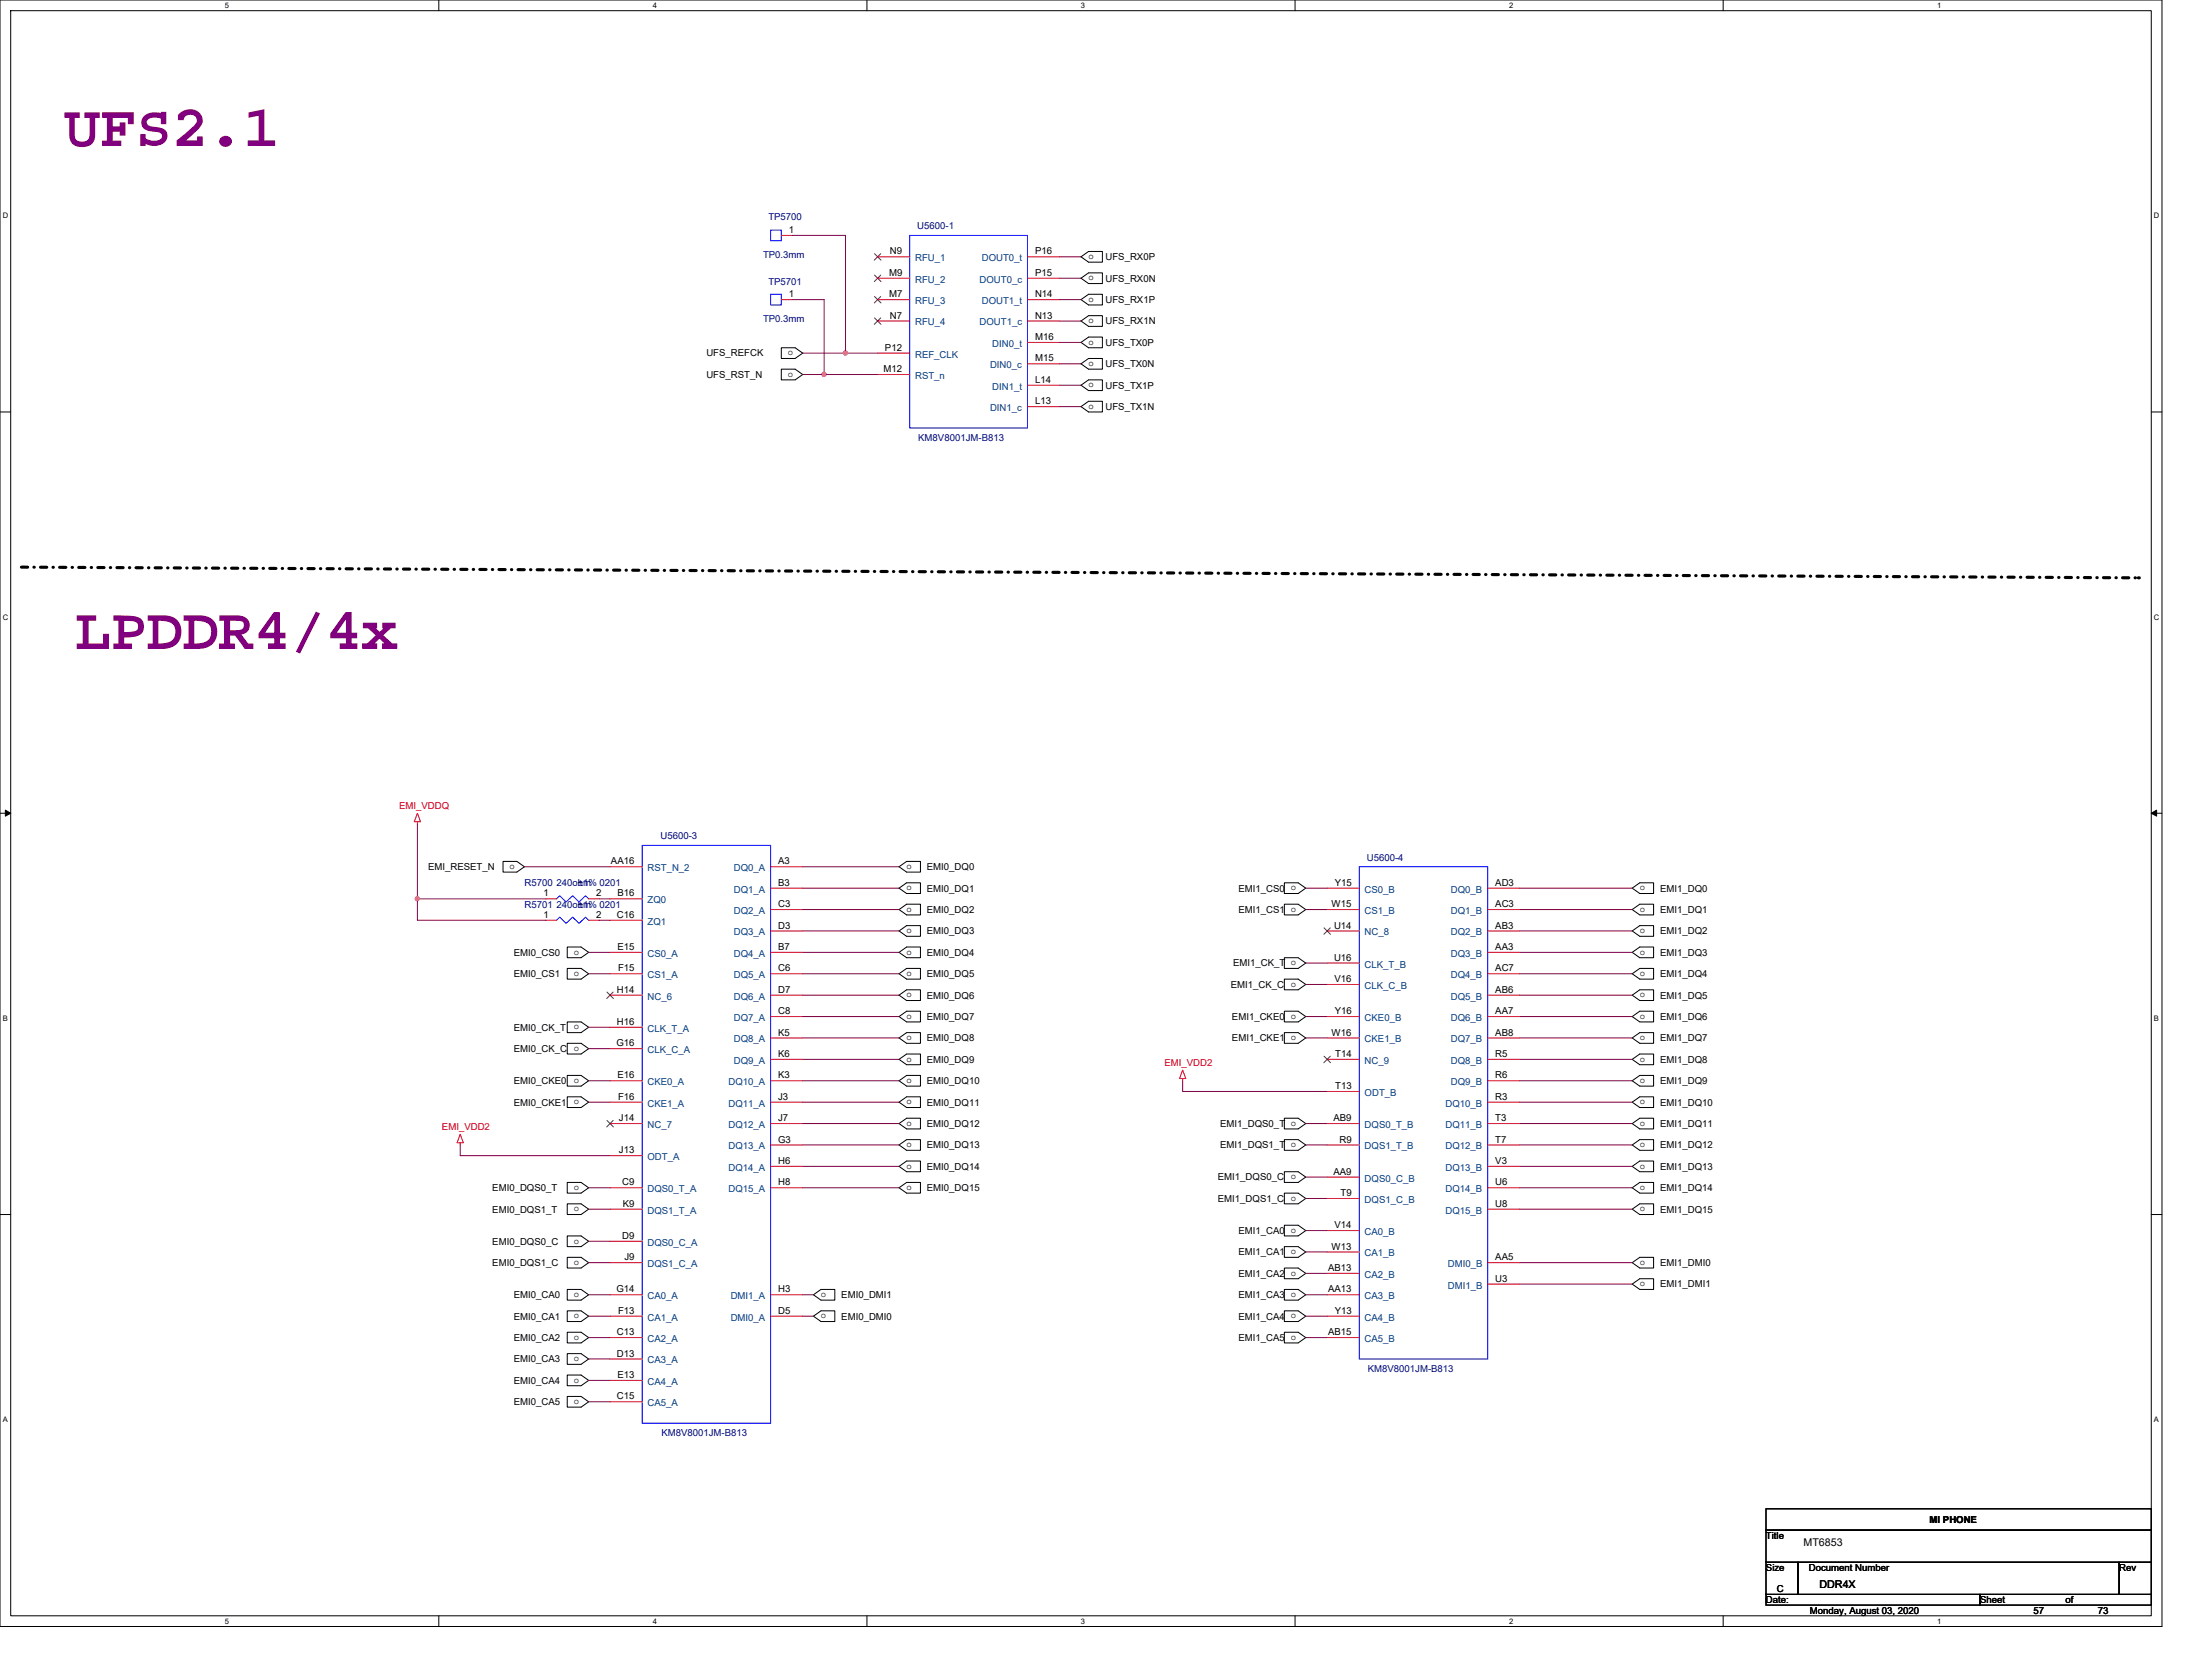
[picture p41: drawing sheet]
<svg xmlns="http://www.w3.org/2000/svg" width="210mm" height="158mm" viewBox="0 0 210 158" stroke-linecap="round" stroke-linejoin="round" font-family="sans-serif">
<defs><g id="words">
<g font-size="5.7" fill="#800080">
<text x="6.1" y="13.9">UFS2.1</text>
<text x="7.1" y="61.6">LPDDR4/4x</text>
</g>
<g font-size="1">
<text x="171.2" y="146.7">MT6853</text>
<text x="172.7" y="150.8">DDR4X</text>
</g>
<g font-size=".9" fill="#000080">
<text x="72.9" y="20.9">TP5700</text>
<text x="87.1" y="21.8">U5600-1</text>
<text x="72.4" y="24.5">TP0.3mm</text>
<text x="72.9" y="27">TP5701</text>
<text x="72.4" y="30.6">TP0.3mm</text>
<text x="87.2" y="41.9">KM8V8001JM-B813</text>
<text x="62.7" y="79.7">U5600-3</text>
<text x="129.8" y="81.7">U5600-4</text>
<text x="49.8" y="86.2">R5701 240ohm</text>
<text x="49.8" y="84.1">R5700 240ohm</text>
<text x="54.9" y="86.2">±1% 0201</text>
<text x="54.9" y="84.1">±1% 0201</text>
<text x="129.8" y="130.3">KM8V8001JM-B813</text>
<text x="62.8" y="136.4">KM8V8001JM-B813</text>
</g>
<g font-size=".9">
<text x="74.9" y="22.1">1</text>
<text x="74.9" y="28.2">1</text>
<text x="84.4" y="26.2">M9</text>
<text x="84.4" y="28.2">M7</text>
<text x="84.5" y="24.2">N9</text>
<text x="98.3" y="26.2">P15</text>
<text x="98.3" y="24.2">P16</text>
<text x="98.3" y="28.2">N14</text>
<text x="103.3" y="24.6">o</text>
<text x="103.3" y="26.6">o</text>
<text x="103.3" y="28.7">o</text>
<text x="104.9" y="24.7">UFS_RX0P</text>
<text x="104.9" y="26.7">UFS_RX0N</text>
<text x="104.9" y="28.8">UFS_RX1P</text>
<text x="67.1" y="33.8">UFS_REFCK</text>
<text x="67.1" y="35.9">UFS_RST_N</text>
<text x="74.8" y="33.7">o</text>
<text x="74.8" y="35.8">o</text>
<text x="83.9" y="35.3">M12</text>
<text x="84" y="33.3">P12</text>
<text x="84.5" y="30.2">N7</text>
<text x="98.3" y="30.2">N13</text>
<text x="98.3" y="34.3">M15</text>
<text x="98.3" y="32.3">M16</text>
<text x="103.3" y="32.7">o</text>
<text x="103.3" y="30.7">o</text>
<text x="103.3" y="34.8">o</text>
<text x="104.9" y="32.8">UFS_TX0P</text>
<text x="104.9" y="30.8">UFS_RX1N</text>
<text x="104.9" y="34.9">UFS_TX0N</text>
<text x="98.3" y="38.4">L13</text>
<text x="98.3" y="36.3">L14</text>
<text x="103.3" y="36.8">o</text>
<text x="103.3" y="38.8">o</text>
<text x="104.9" y="36.9">UFS_TX1P</text>
<text x="104.9" y="38.9">UFS_TX1N</text>
<text x="40.6" y="82.6">EMI_RESET_N</text>
<text x="48.4" y="82.5">o</text>
<text x="58" y="82.1">AA16</text>
<text x="73.9" y="82.1">A3</text>
<text x="86.1" y="82.5">o</text>
<text x="88" y="82.6">EMI0_DQ0</text>
<text x="51.6" y="87.1">1</text>
<text x="51.6" y="85.1">1</text>
<text x="56.6" y="87.1">2</text>
<text x="56.6" y="85.1">2</text>
<text x="58.6" y="87.1">C16</text>
<text x="58.6" y="85.1">B16</text>
<text x="73.9" y="84.1">B3</text>
<text x="73.9" y="86.1">C3</text>
<text x="73.9" y="88.2">D3</text>
<text x="86.1" y="84.5">o</text>
<text x="86.1" y="86.6">o</text>
<text x="86.1" y="88.6">o</text>
<text x="88" y="84.6">EMI0_DQ1</text>
<text x="88" y="86.7">EMI0_DQ2</text>
<text x="88" y="88.7">EMI0_DQ3</text>
<text x="117.6" y="84.6">EMI1_CS0 o</text>
<text x="117.6" y="86.7">EMI1_CS1 o</text>
<text x="126.4" y="86.1">W15</text>
<text x="126.6" y="88.2">U14</text>
<text x="126.7" y="84.1">Y15</text>
<text x="141.9" y="84.1">AD3</text>
<text x="141.9" y="86.1">AC3</text>
<text x="141.9" y="88.2">AB3</text>
<text x="155.7" y="84.5">o</text>
<text x="155.7" y="86.6">o</text>
<text x="155.7" y="88.6">o</text>
<text x="157.6" y="84.6">EMI1_DQ0</text>
<text x="157.6" y="86.7">EMI1_DQ1</text>
<text x="157.6" y="88.7">EMI1_DQ2</text>
<text x="48.8" y="90.7">EMI0_CS0</text>
<text x="48.8" y="92.8">EMI0_CS1</text>
<text x="54.5" y="90.6">o</text>
<text x="54.5" y="92.7">o</text>
<text x="58.6" y="94.3">H14</text>
<text x="58.6" y="90.2">E15</text>
<text x="58.7" y="92.2">F15</text>
<text x="73.9" y="90.2">B7</text>
<text x="73.9" y="92.2">C6</text>
<text x="73.9" y="94.3">D7</text>
<text x="86.1" y="90.6">o</text>
<text x="86.1" y="92.7">o</text>
<text x="86.1" y="94.7">o</text>
<text x="88" y="90.7">EMI0_DQ4</text>
<text x="88" y="92.8">EMI0_DQ5</text>
<text x="88" y="94.8">EMI0_DQ6</text>
<text x="116.8" y="93.8">EMI1_CK_C o</text>
<text x="117.1" y="91.8">EMI1_CK_T o</text>
<text x="126.6" y="91.2">U16</text>
<text x="126.7" y="93.2">V16</text>
<text x="141.9" y="90.2">AA3</text>
<text x="141.9" y="92.2">AC7</text>
<text x="141.9" y="94.3">AB6</text>
<text x="155.7" y="90.6">o</text>
<text x="155.7" y="92.7">o</text>
<text x="155.7" y="94.7">o</text>
<text x="157.6" y="90.7">EMI1_DQ3</text>
<text x="157.6" y="92.8">EMI1_DQ4</text>
<text x="157.6" y="94.8">EMI1_DQ5</text>
<text x="48.8" y="97.9">EMI0_CK_T</text>
<text x="48.8" y="99.9">EMI0_CK_C o</text>
<text x="54.5" y="97.7">o</text>
<text x="58.5" y="99.3">G16</text>
<text x="58.6" y="97.3">H16</text>
<text x="73.9" y="96.3">C8</text>
<text x="73.9" y="98.3">K5</text>
<text x="73.9" y="100.4">K6</text>
<text x="86.1" y="96.7">o</text>
<text x="86.1" y="98.8">o</text>
<text x="86.1" y="100.8">o</text>
<text x="88" y="96.8">EMI0_DQ7</text>
<text x="88" y="98.9">EMI0_DQ8</text>
<text x="88" y="100.9">EMI0_DQ9</text>
<text x="116.9" y="96.8">EMI1_CKE0 o</text>
<text x="116.9" y="98.9">EMI1_CKE1 o</text>
<text x="126.4" y="98.3">W16</text>
<text x="126.7" y="96.3">Y16</text>
<text x="126.7" y="100.4">T14</text>
<text x="141.9" y="96.3">AA7</text>
<text x="141.9" y="98.3">AB8</text>
<text x="141.9" y="100.4">R5</text>
<text x="155.7" y="96.7">o</text>
<text x="155.7" y="98.8">o</text>
<text x="155.7" y="100.8">o</text>
<text x="157.6" y="96.8">EMI1_DQ6</text>
<text x="157.6" y="98.9">EMI1_DQ7</text>
<text x="157.6" y="100.9">EMI1_DQ8</text>
<text x="48.8" y="102.9">EMI0_CKE0</text>
<text x="48.8" y="105">EMI0_CKE1</text>
<text x="54.5" y="102.8">o</text>
<text x="54.5" y="104.9">o</text>
<text x="58.6" y="102.4">E16</text>
<text x="58.7" y="104.4">F16</text>
<text x="58.8" y="106.4">J14</text>
<text x="73.9" y="102.4">K3</text>
<text x="73.9" y="104.4">J3</text>
<text x="73.9" y="106.4">J7</text>
<text x="86.1" y="102.8">o</text>
<text x="86.1" y="104.9">o</text>
<text x="86.1" y="106.9">o</text>
<text x="88" y="102.9">EMI0_DQ10</text>
<text x="88" y="105">EMI0_DQ11</text>
<text x="88" y="107">EMI0_DQ12</text>
<text x="115.8" y="107">EMI1_DQS0_T o</text>
<text x="126.6" y="106.4">AB9</text>
<text x="126.7" y="103.4">T13</text>
<text x="141.9" y="102.4">R6</text>
<text x="141.9" y="104.4">R3</text>
<text x="141.9" y="106.4">T3</text>
<text x="155.7" y="102.8">o</text>
<text x="155.7" y="104.9">o</text>
<text x="155.7" y="106.9">o</text>
<text x="157.6" y="102.9">EMI1_DQ9</text>
<text x="157.6" y="105">EMI1_DQ10</text>
<text x="157.6" y="107">EMI1_DQ11</text>
<text x="46.7" y="113.1">EMI0_DQS0_T</text>
<text x="54.5" y="113">o</text>
<text x="58.8" y="109.5">J13</text>
<text x="59.1" y="112.5">C9</text>
<text x="73.9" y="108.5">G3</text>
<text x="73.9" y="110.5">H6</text>
<text x="73.9" y="112.5">H8</text>
<text x="86.1" y="108.9">o</text>
<text x="86.1" y="111">o</text>
<text x="86.1" y="113">o</text>
<text x="88" y="109">EMI0_DQ13</text>
<text x="88" y="111.1">EMI0_DQ14</text>
<text x="88" y="113.1">EMI0_DQ15</text>
<text x="115.6" y="112.1">EMI1_DQS0_C</text>
<text x="115.8" y="109">EMI1_DQS1_T o</text>
<text x="122.5" y="112">o</text>
<text x="126.6" y="111.5">AA9</text>
<text x="127.1" y="108.5">R9</text>
<text x="127.3" y="113.6">T9</text>
<text x="141.9" y="108.5">T7</text>
<text x="141.9" y="110.5">V3</text>
<text x="141.9" y="112.5">U6</text>
<text x="155.7" y="108.9">o</text>
<text x="155.7" y="111">o</text>
<text x="155.7" y="113">o</text>
<text x="157.6" y="109">EMI1_DQ12</text>
<text x="157.6" y="111.1">EMI1_DQ13</text>
<text x="157.6" y="113.1">EMI1_DQ14</text>
<text x="46.7" y="115.1">EMI0_DQS1_T</text>
<text x="46.7" y="118.2">EMI0_DQS0_C</text>
<text x="54.5" y="115">o</text>
<text x="54.5" y="118.1">o</text>
<text x="59.1" y="117.6">D9</text>
<text x="59.1" y="114.6">K9</text>
<text x="59.3" y="119.7">J9</text>
<text x="115.6" y="114.1">EMI1_DQS1_C</text>
<text x="117.6" y="117.2">EMI1_CA0 o</text>
<text x="117.6" y="119.2">EMI1_CA1 o</text>
<text x="122.5" y="114">o</text>
<text x="126.4" y="118.6">W13</text>
<text x="126.7" y="116.6">V14</text>
<text x="141.9" y="119.7">AA5</text>
<text x="141.9" y="114.6">U8</text>
<text x="155.7" y="115">o</text>
<text x="157.6" y="115.1">EMI1_DQ15</text>
<text x="46.7" y="120.2">EMI0_DQS1_C</text>
<text x="48.8" y="123.3">EMI0_CA0</text>
<text x="48.8" y="125.3">EMI0_CA1</text>
<text x="54.5" y="120.1">o</text>
<text x="54.5" y="123.1">o</text>
<text x="54.5" y="125.2">o</text>
<text x="58.5" y="122.7">G14</text>
<text x="58.7" y="124.7">F13</text>
<text x="73.9" y="124.7">D5</text>
<text x="73.9" y="122.7">H3</text>
<text x="77.9" y="123.1">o</text>
<text x="77.9" y="125.2">o</text>
<text x="79.9" y="123.3">EMI0_DMI1</text>
<text x="79.9" y="125.3">EMI0_DMI0</text>
<text x="117.6" y="121.2">EMI1_CA2 o</text>
<text x="117.6" y="123.3">EMI1_CA3 o</text>
<text x="117.6" y="125.3">EMI1_CA4 o</text>
<text x="126.1" y="120.7">AB13</text>
<text x="126.1" y="122.7">AA13</text>
<text x="126.7" y="124.7">Y13</text>
<text x="141.9" y="121.7">U3</text>
<text x="155.7" y="120.1">o</text>
<text x="155.7" y="122.1">o</text>
<text x="157.6" y="120.2">EMI1_DMI0</text>
<text x="157.6" y="122.2">EMI1_DMI1</text>
<text x="48.8" y="127.3">EMI0_CA2</text>
<text x="48.8" y="129.3">EMI0_CA3</text>
<text x="48.8" y="131.4">EMI0_CA4</text>
<text x="54.5" y="127.2">o</text>
<text x="54.5" y="129.2">o</text>
<text x="54.5" y="131.3">o</text>
<text x="58.6" y="126.8">C13</text>
<text x="58.6" y="128.8">D13</text>
<text x="58.6" y="130.8">E13</text>
<text x="117.6" y="127.3">EMI1_CA5 o</text>
<text x="126.1" y="126.8">AB15</text>
<text x="48.8" y="133.4">EMI0_CA5</text>
<text x="54.5" y="133.3">o</text>
<text x="58.6" y="132.9">C15</text>
<text x="167.6" y="146.1">Title</text>
<text x="167.6" y="149.2">Size</text>
<text x="171.7" y="149.2">Document Number</text>
<text x="183.2" y="144.6">MI PHONE</text>
<text x="201.2" y="149.2">Rev</text>
<text x="167.6" y="152.2">Date:</text>
<text x="168.7" y="151.2">C</text>
<text x="171.8" y="153.2">Monday, August 03, 2020</text>
<text x="188" y="152.2">Sheet</text>
<text x="193" y="153.2">57</text>
<text x="196.1" y="152.2">of</text>
<text x="199.1" y="153.2">73</text>
</g>
<g font-size=".9" fill="#004080">
<text x="86.9" y="24.8">RFU_1</text>
<text x="86.9" y="26.8">RFU_2</text>
<text x="86.9" y="28.9">RFU_3</text>
<text x="93" y="26.8">DOUT0_c</text>
<text x="93.2" y="24.8">DOUT0_t</text>
<text x="93.2" y="28.9">DOUT1_t</text>
<text x="86.9" y="34">REF_CLK</text>
<text x="86.9" y="36">RST_n</text>
<text x="86.9" y="30.9">RFU_4</text>
<text x="93" y="30.9">DOUT1_c</text>
<text x="94" y="35">DIN0_c</text>
<text x="94.2" y="32.9">DIN0_t</text>
<text x="94" y="39">DIN1_c</text>
<text x="94.2" y="37">DIN1_t</text>
<text x="61.5" y="82.7">RST_N_2</text>
<text x="69.7" y="82.7">DQ0_A</text>
<text x="61.5" y="85.8">ZQ0</text>
<text x="61.5" y="87.8">ZQ1</text>
<text x="69.7" y="84.8">DQ1_A</text>
<text x="69.7" y="86.8">DQ2_A</text>
<text x="69.7" y="88.8">DQ3_A</text>
<text x="129.5" y="84.8">CS0_B</text>
<text x="129.5" y="86.8">CS1_B</text>
<text x="129.5" y="88.8">NC_8</text>
<text x="137.7" y="84.8">DQ0_B</text>
<text x="137.7" y="86.8">DQ1_B</text>
<text x="137.7" y="88.8">DQ2_B</text>
<text x="61.5" y="90.8">CS0_A</text>
<text x="61.5" y="92.9">CS1_A</text>
<text x="61.5" y="94.9">NC_6</text>
<text x="69.7" y="90.8">DQ4_A</text>
<text x="69.7" y="92.9">DQ5_A</text>
<text x="69.7" y="94.9">DQ6_A</text>
<text x="129.5" y="93.9">CLK_C_B</text>
<text x="129.5" y="91.9">CLK_T_B</text>
<text x="137.7" y="90.8">DQ3_B</text>
<text x="137.7" y="92.9">DQ4_B</text>
<text x="137.7" y="94.9">DQ5_B</text>
<text x="61.5" y="100">CLK_C_A</text>
<text x="61.5" y="98">CLK_T_A</text>
<text x="69.7" y="96.9">DQ7_A</text>
<text x="69.7" y="99">DQ8_A</text>
<text x="69.7" y="101">DQ9_A</text>
<text x="129.5" y="96.9">CKE0_B</text>
<text x="129.5" y="99">CKE1_B</text>
<text x="129.5" y="101">NC_9</text>
<text x="137.7" y="96.9">DQ6_B</text>
<text x="137.7" y="99">DQ7_B</text>
<text x="137.7" y="101">DQ8_B</text>
<text x="61.5" y="103">CKE0_A</text>
<text x="61.5" y="105.1">CKE1_A</text>
<text x="61.5" y="107.1">NC_7</text>
<text x="69.2" y="103">DQ10_A</text>
<text x="69.2" y="105.1">DQ11_A</text>
<text x="69.2" y="107.1">DQ12_A</text>
<text x="129.5" y="104.1">ODT_B</text>
<text x="129.5" y="107.1">DQS0_T_B</text>
<text x="137.2" y="105.1">DQ10_B</text>
<text x="137.2" y="107.1">DQ11_B</text>
<text x="137.7" y="103">DQ9_B</text>
<text x="61.5" y="110.2">ODT_A</text>
<text x="61.5" y="113.2">DQS0_T_A</text>
<text x="69.2" y="109.1">DQ13_A</text>
<text x="69.2" y="111.2">DQ14_A</text>
<text x="69.2" y="113.2">DQ15_A</text>
<text x="129.5" y="112.2">DQS0_C_B</text>
<text x="129.5" y="109.1">DQS1_T_B</text>
<text x="137.2" y="109.1">DQ12_B</text>
<text x="137.2" y="111.2">DQ13_B</text>
<text x="137.2" y="113.2">DQ14_B</text>
<text x="61.5" y="118.3">DQS0_C_A</text>
<text x="61.5" y="115.2">DQS1_T_A</text>
<text x="129.5" y="114.2">DQS1_C_B</text>
<text x="129.5" y="117.3">CA0_B</text>
<text x="129.5" y="119.3">CA1_B</text>
<text x="137.2" y="115.2">DQ15_B</text>
<text x="61.5" y="120.3">DQS1_C_A</text>
<text x="61.5" y="123.4">CA0_A</text>
<text x="61.5" y="125.4">CA1_A</text>
<text x="69.4" y="125.4">DMI0_A</text>
<text x="69.4" y="123.4">DMI1_A</text>
<text x="129.5" y="121.3">CA2_B</text>
<text x="129.5" y="123.4">CA3_B</text>
<text x="129.5" y="125.4">CA4_B</text>
<text x="137.4" y="120.3">DMI0_B</text>
<text x="137.4" y="122.3">DMI1_B</text>
<text x="61.5" y="127.4">CA2_A</text>
<text x="61.5" y="129.5">CA3_A</text>
<text x="61.5" y="131.5">CA4_A</text>
<text x="129.5" y="127.4">CA5_B</text>
<text x="61.5" y="133.5">CA5_A</text>
</g>
<g font-size=".9" fill="#f00">
<text x="37.9" y="76.8">EMI_VDDQ</text>
<text x="110.5" y="101.2">EMI_VDD2</text>
<text x="42" y="107.3">EMI_VDD2</text>
</g>
<g font-size=".7">
<text x="21.3" y=".8">5</text>
<text x="62" y=".8">4</text>
<text x="102.6" y=".8">3</text>
<text x="143.3" y=".8">2</text>
<text x="183.9" y=".8">1</text>
<text x=".3" y="20.7">D</text>
<text x="204.5" y="20.7">D</text>
<text x=".3" y="58.8">C</text>
<text x="204.5" y="58.8">C</text>
<text x=".3" y="96.9">B</text>
<text x="204.5" y="96.9">B</text>
<text x=".3" y="135">A</text>
<text x="204.5" y="135">A</text>
<text x="21.3" y="154.2">5</text>
<text x="62" y="154.2">4</text>
<text x="102.6" y="154.2">3</text>
<text x="143.3" y="154.2">2</text>
<text x="183.9" y="154.2">1</text>
</g>
</g></defs>
<path d="M0 0h205.2v154.4h-205.2zM1 1h203.2v152.4h-203.2z" fill="none" stroke="#000" stroke-width=".09"/>
<g fill="#fff">
<path d="M21.3 .1h.4v.8h-.4z"/>
<path d="M21.3 153.5h.4v.8h-.4z"/>
</g>
<path d="M41.7 0v1M41.7 153.4v1" fill="none" stroke="#000" stroke-width=".09"/>
<g fill="#fff">
<path d="M62 .1h.4v.8h-.4z"/>
<path d="M62 153.5h.4v.8h-.4z"/>
</g>
<path d="M82.3 0v1M82.3 153.4v1" fill="none" stroke="#000" stroke-width=".09"/>
<g fill="#fff">
<path d="M102.6 .1h.4v.8h-.4z"/>
<path d="M102.6 153.5h.4v.8h-.4z"/>
</g>
<path d="M122.9 0v1M122.9 153.4v1" fill="none" stroke="#000" stroke-width=".09"/>
<g fill="#fff">
<path d="M143.3 .1h.3v.8h-.3z"/>
<path d="M143.3 153.5h.3v.8h-.3z"/>
</g>
<path d="M163.6 0v1M163.6 153.4v1" fill="none" stroke="#000" stroke-width=".09"/>
<g fill="#fff">
<path d="M183.9 .1h.4v.8h-.4z"/>
<path d="M183.9 153.5h.4v.8h-.4z"/>
<path d="M.3 20.1h.5v.8h-.5z"/>
<path d="M204.5 20.1h.5v.8h-.5z"/>
<path d="M.3 58.2h.5v.8h-.5z"/>
<path d="M204.5 58.2h.5v.8h-.5z"/>
</g>
<path d="M0 39.1h1M204.2 39.1h1" fill="none" stroke="#000" stroke-width=".09"/>
<g fill="#fff">
<path d="M.3 96.3h.4v.8h-.4z"/>
<path d="M204.5 96.3h.4v.8h-.4z"/>
</g>
<path d="M0 77.2h1M204.2 77.2h1" fill="none" stroke="#000" stroke-width=".09"/>
<path d="M.5 76.9l.5 .3-.5 .3zM204.2 77.2l.5-.3v.6z" fill="#000" stroke="#000" stroke-width=".09"/>
<g fill="#fff">
<path d="M.3 134.4h.4v.8h-.4z"/>
<path d="M204.5 134.4h.4v.8h-.4z"/>
</g>
<g fill="none" stroke="#000" stroke-width=".09">
<path d="M74.2 33h1.3l.7 .5-.7 .5h-1.3zM74.2 35.1h1.3l.7 .5-.7 .5h-1.3zM102.6 24.4l.7-.5h1.3v1h-1.3zM102.6 32.5l.7-.5h1.3v1h-1.3zM102.6 26.4l.7-.5h1.3v1h-1.3zM102.6 28.4l.7-.5h1.3v1.1h-1.3zM102.6 30.5l.7-.5h1.3v1h-1.3zM102.6 34.5l.7-.5h1.3v1.1h-1.3zM102.6 36.6l.7-.5h1.3v1h-1.3zM102.6 38.6l.7-.5h1.3v1h-1.3zM47.8 81.8h1.3l.7 .5-.7 .5h-1.3zM53.8 89.9h1.4l.7 .5-.7 .5h-1.4z"/>
<path d="M53.8 91.9h1.4l.7 .6-.7 .5h-1.4zM53.8 97h1.4l.7 .5-.7 .5h-1.4zM53.8 99.1h1.4l.7 .5-.7 .5h-1.4zM85.3 82.3l.8-.5h1.3v1h-1.3zM85.3 84.3l.8-.5h1.3v1h-1.3zM85.3 86.4l.8-.5h1.3v1h-1.3zM85.3 88.4l.8-.5h1.3v1h-1.3zM85.3 90.4l.8-.5h1.3v1h-1.3zM85.3 92.5l.8-.6h1.3v1.1h-1.3zM85.3 94.5l.8-.5h1.3v1h-1.3zM85.3 96.5l.8-.5h1.3v1h-1.3zM85.3 98.6l.8-.6h1.3v1.1h-1.3z"/>
<path d="M121.9 83.8h1.3l.8 .5-.8 .5h-1.3zM121.9 85.9h1.3l.8 .5-.8 .5h-1.3zM121.9 90.9h1.3l.8 .5-.8 .5h-1.3zM121.9 93h1.3l.8 .5-.8 .5h-1.3zM121.9 96h1.3l.8 .5-.8 .5h-1.3zM121.9 98h1.3l.8 .6-.8 .5h-1.3zM154.9 84.3l.8-.5h1.3v1h-1.3zM154.9 86.4l.8-.5h1.3v1h-1.3zM154.9 88.4l.8-.5h1.3v1h-1.3zM154.9 90.4l.8-.5h1.3v1h-1.3zM154.9 92.5l.8-.6h1.3v1.1h-1.3zM154.9 94.5l.8-.5h1.3v1h-1.3z"/>
<path d="M154.9 96.5l.8-.5h1.3v1h-1.3zM154.9 98.6l.8-.6h1.3v1.1h-1.3zM0 115.3h1M53.8 102.1h1.4l.7 .5-.7 .5h-1.4zM53.8 104.1h1.4l.7 .5-.7 .6h-1.4zM53.8 112.3h1.4l.7 .5-.7 .5h-1.4zM53.8 114.3h1.4l.7 .5-.7 .5h-1.4zM53.8 117.3h1.4l.7 .6-.7 .5h-1.4zM53.8 119.4h1.4l.7 .5-.7 .5h-1.4zM85.3 100.6l.8-.5h1.3v1h-1.3zM85.3 102.6l.8-.5h1.3v1h-1.3zM85.3 104.6l.8-.5h1.3v1.1h-1.3z"/>
<path d="M85.3 106.7l.8-.5h1.3v1h-1.3zM85.3 108.7l.8-.5h1.3v1h-1.3zM85.3 110.7l.8-.5h1.3v1.1h-1.3zM85.3 112.8l.8-.5h1.3v1h-1.3zM121.9 106.2h1.3l.8 .5-.8 .5h-1.3zM121.9 108.2h1.3l.8 .5-.8 .5h-1.3zM121.9 111.3h1.3l.8 .5-.8 .5h-1.3zM121.9 113.3h1.3l.8 .5-.8 .5h-1.3zM121.9 116.3h1.3l.8 .5-.8 .5h-1.3zM121.9 118.4h1.3l.8 .5-.8 .5h-1.3zM154.9 100.6l.8-.5h1.3v1h-1.3zM154.9 102.6l.8-.5h1.3v1h-1.3z"/>
<path d="M154.9 104.6l.8-.5h1.3v1.1h-1.3zM154.9 106.7l.8-.5h1.3v1h-1.3zM154.9 108.7l.8-.5h1.3v1h-1.3zM154.9 110.7l.8-.5h1.3v1.1h-1.3zM154.9 112.8l.8-.5h1.3v1h-1.3zM154.9 114.8l.8-.5h1.3v1h-1.3zM154.9 119.9l.8-.5h1.3v1h-1.3zM204.2 115.3h1M53.8 122.4h1.4l.7 .5-.7 .5h-1.4zM53.8 124.5h1.4l.7 .5-.7 .5h-1.4zM53.8 126.5h1.4l.7 .5-.7 .5h-1.4zM53.8 128.5h1.4l.7 .5-.7 .5h-1.4z"/>
<path d="M53.8 130.6h1.4l.7 .5-.7 .5h-1.4zM53.8 132.6h1.4l.7 .5-.7 .5h-1.4zM77.2 122.9l.7-.5h1.3v1h-1.3zM77.2 125l.7-.5h1.3v1h-1.3zM121.9 120.4h1.3l.8 .5-.8 .5h-1.3zM121.9 122.4h1.3l.8 .5-.8 .5h-1.3zM121.9 124.5h1.3l.8 .5-.8 .5h-1.3zM121.9 126.5h1.3l.8 .5-.8 .5h-1.3zM154.9 121.9l.8-.5h1.3v1h-1.3zM167.6 148.3h3.1v3.1h-3.1zM167.6 151.4h20.4v1h-20.4zM167.6 143.3h36.6v2h-36.6z"/>
<path d="M167.6 145.3h36.6v3h-36.6zM170.7 148.3h30.5v3.1h-30.5zM188 151.4h16.2v1h-16.2zM201.2 148.3h3v3.1h-3z"/>
</g>
<path d="M2 53.8l201 1.1M203 54.9h.1" fill="none" stroke="#000" stroke-width=".3" stroke-dasharray=".6 .6 0 .6"/>
<g fill="none" stroke="#f00" stroke-width=".09">
<path d="M74.2 22.4h1M74.2 28.4h1M83.3 24.4h3.1M83.3 33.5h3.1M83.3 26.4h3.1M83.3 35.6h3.1M83.3 28.4h3.1M83.3 30.5h3.1M97.5 24.4h3.1M97.5 34.5h3.1M97.5 30.5h3.1M97.5 26.4h3.1"/>
<path d="M97.5 32.5h3.1M97.5 28.4h3.1M97.5 36.6h3.1M97.5 38.6h3.1M39.6 77.2l.3 .8h-.6zM39.6 78v.2M51.8 87.4h1M51.8 85.3h1M55.9 87.4h1M55.9 85.3h1M57.9 82.3h3.1M57.9 85.3h3.1"/>
<path d="M57.9 87.4h3.1M57.9 90.4h3.1M57.9 92.5h3.1M57.9 94.5h3.1M57.9 99.6h3.1M57.9 97.5h3.1M73.2 82.3h3M73.2 84.3h3M73.2 86.4h3M73.2 88.4h3M73.2 90.4h3M73.2 92.5h3"/>
<path d="M73.2 94.5h3M73.2 96.5h3M73.2 98.6h3M126 93.5h3M126 91.4h3M126 96.5h3M126 98.6h3M126 84.3h3M126 86.4h3M126 88.4h3M141.2 84.3h3.1M141.2 86.4h3.1"/>
<path d="M141.2 88.4h3.1M141.2 90.4h3.1M141.2 92.5h3.1M141.2 94.5h3.1M141.2 96.5h3.1M141.2 98.6h3.1M43.7 107.7l.3 .8h-.6zM43.7 108.5v.2M57.9 102.6h3.1M57.9 104.6h3.1M57.9 106.7h3.1M57.9 109.7h3.1"/>
<path d="M57.9 117.9h3.1M57.9 112.8h3.1M57.9 119.9h3.1M57.9 114.8h3.1M73.2 100.6h3M73.2 102.6h3M73.2 104.6h3M73.2 106.7h3M73.2 108.7h3M73.2 110.7h3M73.2 112.8h3M112.3 101.6l.3 .8h-.6z"/>
<path d="M112.3 102.4v.2M126 103.6h3M126 100.6h3M126 111.8h3M126 106.7h3M126 113.8h3M126 108.7h3M126 116.8h3M126 118.9h3M141.2 100.6h3.1M141.2 102.6h3.1M141.2 104.6h3.1"/>
<path d="M141.2 106.7h3.1M141.2 108.7h3.1M141.2 110.7h3.1M141.2 112.8h3.1M141.2 114.8h3.1M141.2 119.9h3.1M57.9 122.9h3.1M57.9 125h3.1M57.9 127h3.1M57.9 129h3.1M57.9 131.1h3.1M57.9 133.1h3.1"/>
<path d="M73.2 125h3M73.2 122.9h3M126 120.9h3M126 122.9h3M126 125h3M126 127h3M141.2 121.9h3.1"/>
</g>
<path d="M73.2 21.8h1v1.1h-1zM73.2 27.9h1v1.1h-1zM86.4 22.4h11.1v18.2h-11.1zM52.8 87.4l.3-.3 .6 .6 .7-.6 .6 .6 .6-.6 .3 .3M52.8 85.3l.3-.3 .6 .6 .7-.6 .6 .6 .6-.6 .3 .3M61 80.3h12.2v54.8h-12.2zM129 82.3h12.2v46.7h-12.2z" fill="none" stroke="#00f" stroke-width=".09"/>
<g fill="none" stroke="#804000" stroke-width=".09">
<path d="M83 24.1l.6 .6M83 26.1l.6 .6M83 28.2l.6 .6M83 30.2l.6 .6M83.6 24.1l-.6 .6M83.6 26.1l-.6 .6M83.6 28.2l-.6 .6M83.6 30.2l-.6 .6M57.6 94.2l.6 .6M58.2 94.2l-.6 .6M125.7 88.1l.6 .6M126.3 88.1l-.6 .6"/>
<path d="M57.6 106.4l.6 .6M58.2 106.4l-.6 .6M125.7 100.3l.6 .6M126.3 100.3l-.6 .6"/>
</g>
<g fill="none" stroke="#800040" stroke-width=".09">
<path d="M75.2 22.4h5.1v11.1M75.2 28.4h3v7.2M76.2 33.5h4.1M76.2 35.6h2M78.2 35.6h5.1M80.3 33.5h3M100.6 24.4h2M100.6 26.4h2M100.6 32.5h2M100.6 34.5h2M100.6 28.4h2M100.6 30.5h2"/>
<path d="M100.6 36.6h2M100.6 38.6h2M39.6 78.2v7.1M39.6 85.3h12.2M39.6 85.3v2.1h12.2M49.8 82.3h8.1M55.9 90.4h2M55.9 92.5h2M55.9 97.5h2M55.9 99.6h2M56.9 87.4h1M56.9 85.3h1"/>
<path d="M76.2 82.3h9.1M76.2 84.3h9.1M76.2 86.4h9.1M76.2 88.4h9.1M76.2 90.4h9.1M76.2 92.5h9.1M76.2 94.5h9.1M76.2 96.5h9.1M76.2 98.6h9.1M124 84.3h2M124 86.4h2M124 91.4h2"/>
<path d="M124 93.5h2M124 96.5h2M124 98.6h2M144.3 84.3h10.6M144.3 86.4h10.6M144.3 88.4h10.6M144.3 90.4h10.6M144.3 92.5h10.6M144.3 94.5h10.6M144.3 96.5h10.6M144.3 98.6h10.6M43.7 108.7v1h14.2"/>
<path d="M55.9 102.6h2M55.9 104.6h2M55.9 112.8h2M55.9 114.8h2M55.9 117.9h2M55.9 119.9h2M76.2 100.6h9.1M76.2 102.6h9.1M76.2 104.6h9.1M76.2 106.7h9.1M76.2 108.7h9.1M76.2 110.7h9.1"/>
<path d="M76.2 112.8h9.1M112.3 102.6v1h13.7M124 106.7h2M124 108.7h2M124 111.8h2M124 113.8h2M124 116.8h2M124 118.9h2M144.3 100.6h10.6M144.3 102.6h10.6M144.3 104.6h10.6M144.3 106.7h10.6"/>
<path d="M144.3 108.7h10.6M144.3 110.7h10.6M144.3 112.8h10.6M144.3 114.8h10.6M144.3 119.9h10.6M55.9 122.9h2M55.9 125h2M55.9 127h2M55.9 129h2M55.9 131.1h2M55.9 133.1h2M76.2 122.9h1"/>
<path d="M76.2 125h1M124 120.9h2M124 122.9h2M124 125h2M124 127h2M144.3 121.9h10.6"/>
</g>
<g fill="#f0f" stroke="#f0f" stroke-width=".09">
<circle cx="80.3" cy="33.5" r=".2"/>
<circle cx="78.2" cy="35.5" r=".2"/>
<circle cx="39.6" cy="85.3" r=".2"/>
</g>
<use href="#words"/>
</svg>
